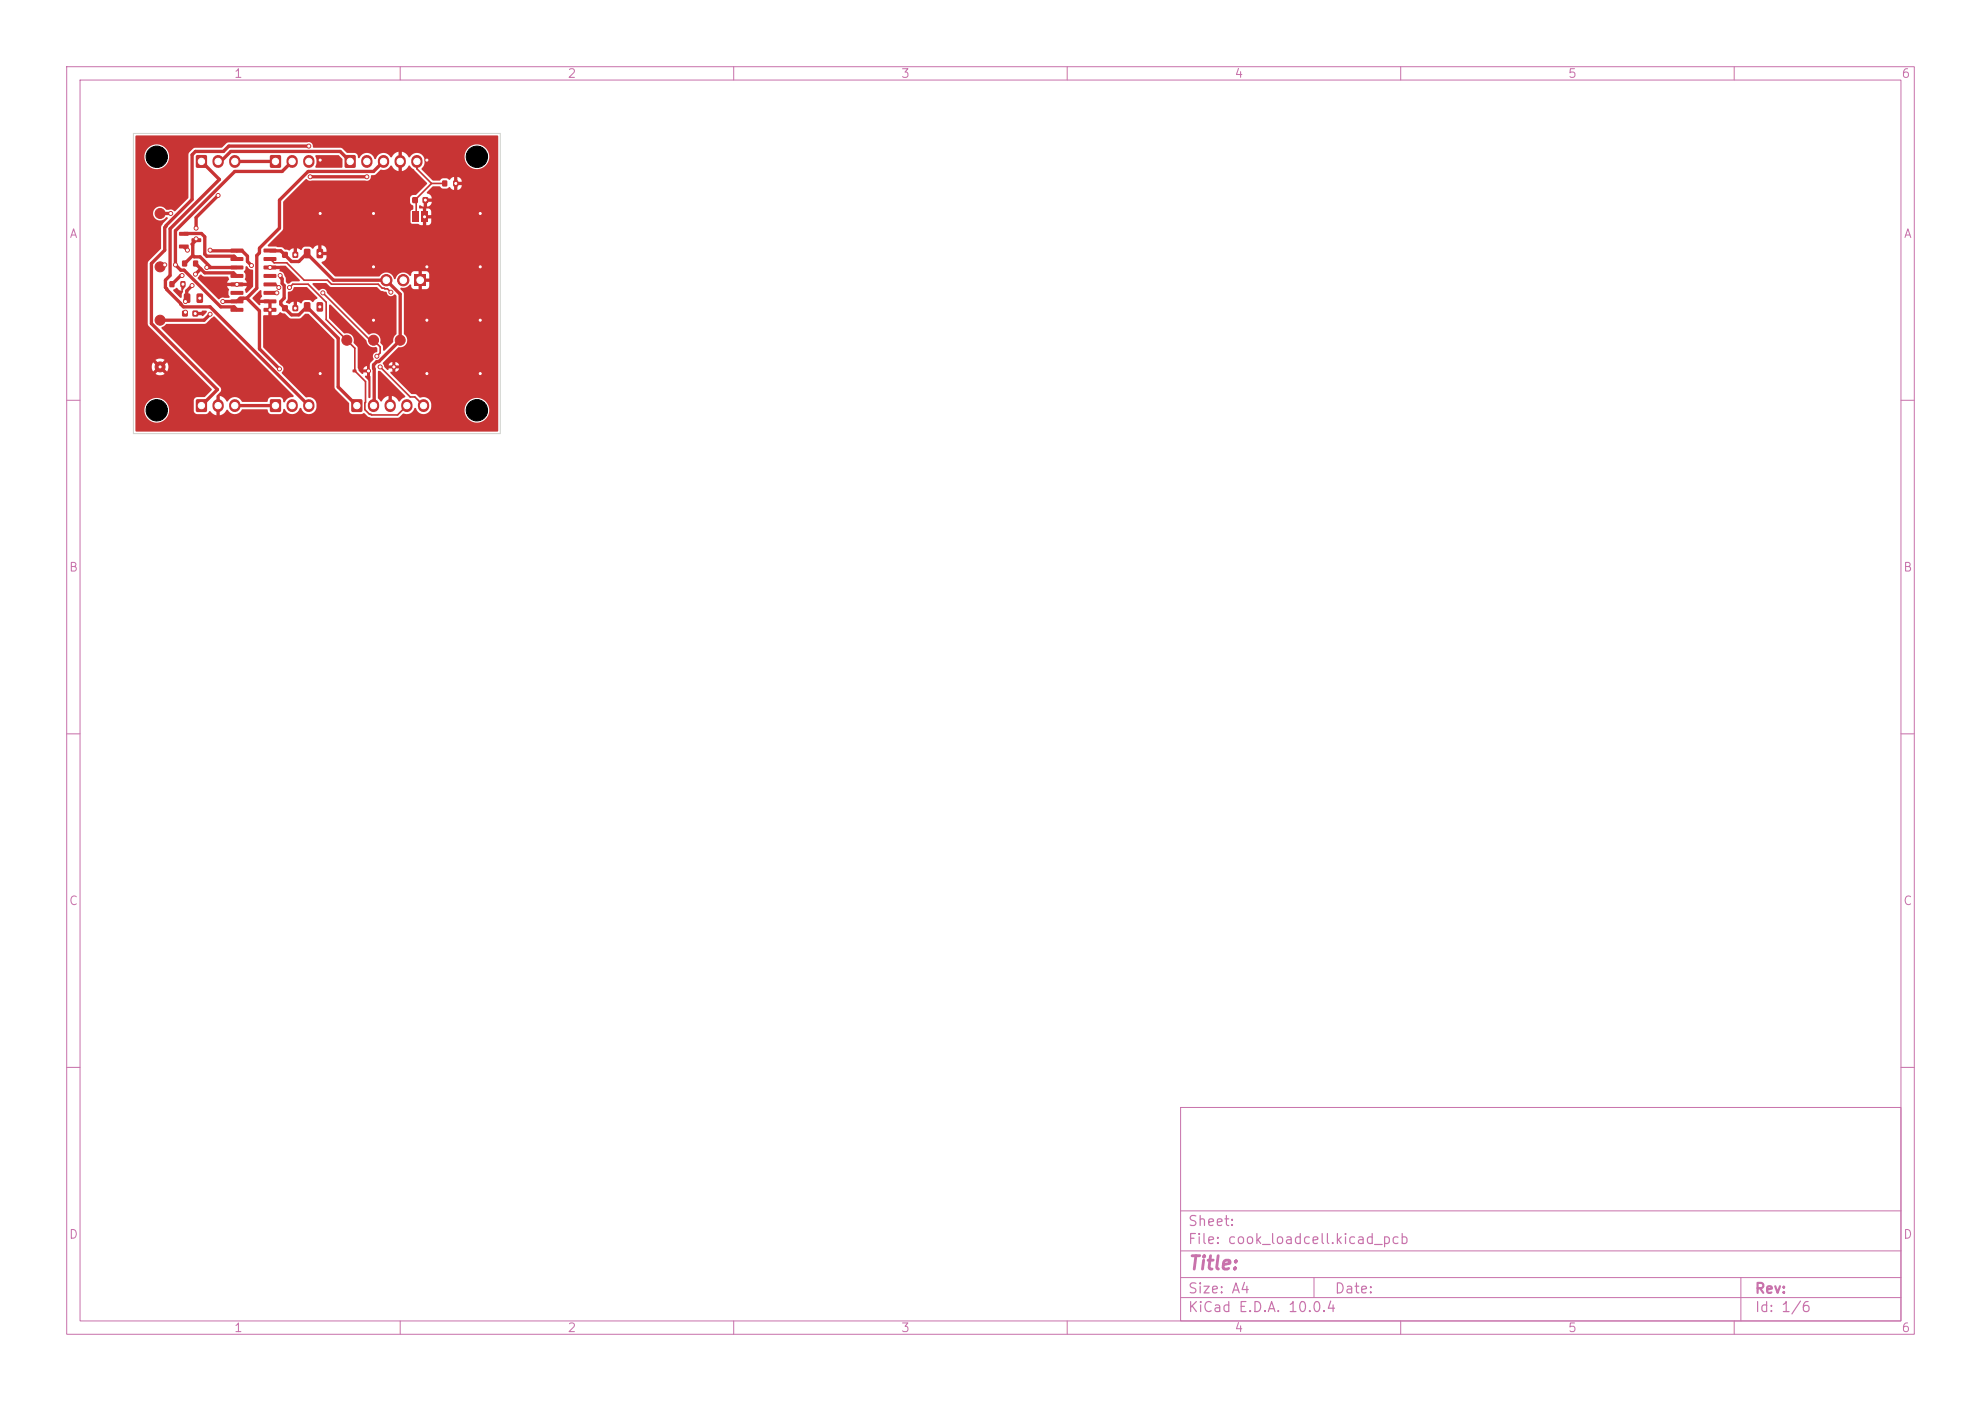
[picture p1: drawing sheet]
<svg xmlns="http://www.w3.org/2000/svg" width="297mm" height="210mm" viewBox="0 0 297 210" stroke-linecap="round" stroke-linejoin="round" font-family="sans-serif">
<defs><g id="words">
<text font-size="2" fill="#c872ab" x="178" y="190.8">Title:</text>
<g font-size="1.5" fill="#c872ab">
<text x="178" y="184.2">Sheet:</text>
<text x="178" y="186.9">File: cook_loadcell.kicad_pcb</text>
<text x="178" y="197.1">KiCad E.D.A. 10.0.4</text>
<text x="178" y="194.3">Size: A4</text>
<text x="200" y="194.3">Date:</text>
<text x="263" y="194.3">Rev:</text>
<text x="263" y="197.1">Id: 1/6</text>
</g>
<g font-size="1.3" fill="#c872ab">
<text x="35" y="12">1</text>
<text x="85" y="12">2</text>
<text x="135" y="12">3</text>
<text x="185" y="12">4</text>
<text x="235" y="12">5</text>
<text x="285" y="12">6</text>
<text x="10.3" y="36">A</text>
<text x="285.4" y="36">A</text>
<text x="10.3" y="86">B</text>
<text x="285.3" y="86">B</text>
<text x="10.3" y="136">C</text>
<text x="285.3" y="136">C</text>
<text x="10.3" y="186">D</text>
<text x="285.3" y="186">D</text>
<text x="35" y="200">1</text>
<text x="85" y="200">2</text>
<text x="135" y="200">3</text>
<text x="185" y="200">4</text>
<text x="235" y="200">5</text>
<text x="285" y="200">6</text>
</g>
</g></defs>
<g fill="none" stroke="#c872ab" stroke-width=".15">
<path d="M10 10h277v190h-277zM12 12h273v186h-273zM60 10v2M110 10v2M160 10v2M210 10v2M260 10v2M10 60h2M285 60h2M10 110h2M285 110h2M10 160h2"/>
<path d="M177 166h108v32h-108zM285 160h2M60 198v2M110 198v2M160 198v2M177 194.5h108M177 191.5h108M177 187.5h108M177 181.5h108M197 191.5v3M210 198v2M260 198v2"/>
<path d="M261 191.5v6.5"/>
</g>
<circle cx="24" cy="40" r=".75" fill="#c83434" stroke="#c83434" stroke-width=".15"/>
<g fill="#c83434">
<path d="M52.9 55.4h.5v.4h-.5z"/>
<path d="M55 55.4h.5v.4h-.5z"/>
<path d="M34.6 37.3h1.8l.1 .5-.2 .1-1.7-.1-.1-.1z"/>
<path d="M34.6 38.6l1.8-.1 .1 .5-.2 .1h-1.7l-.1-.1z"/>
<path d="M34.6 39.8h1.8l.1 .5-.2 .1h-1.7l-.1-.2z"/>
<path d="M34.6 41.1h1.8l.1 .5-.2 .1h-1.7l-.1-.2z"/>
<path d="M34.6 42.4l1.8-.1 .1 .5-.2 .1h-1.7l-.1-.1z"/>
<path d="M34.6 43.6h1.8l.1 .5-.2 .1h-1.7l-.1-.1z"/>
<path d="M34.6 44.9h1.8l.1 .5-.2 .1h-1.7l-.1-.2z"/>
<path d="M34.6 46.2h1.8l.1 .5h-.2h-1.7l-.1-.1z"/>
<path d="M39.5 46.2h1.9v.5h-.1h-1.7l-.1-.1z"/>
<path d="M39.5 44.9h1.9v.5l-.1 .1h-1.7l-.1-.2z"/>
<path d="M39.5 43.6h1.9v.5l-.1 .1h-1.7l-.1-.1z"/>
<path d="M39.5 42.4l1.9-.1v.5l-.1 .1h-1.7l-.1-.1z"/>
<path d="M39.5 41.1h1.9v.5l-.1 .1h-1.7l-.1-.2z"/>
<path d="M39.5 39.8h1.9v.5l-.1 .1h-1.7l-.1-.2z"/>
<path d="M39.5 38.6l1.9-.1v.5l-.1 .1h-1.7l-.1-.1z"/>
<path d="M39.5 37.3h1.9v.5l-.1 .1-1.7-.1-.1-.1z"/>
<path d="M26.9 34.8h1.3l.1 .5-.2 .1-1.2-.1-.1-.1z"/>
<path d="M26.9 36.7h1.3l.1 .5-.2 .1-1.2-.1-.1-.1z"/>
<path d="M28.7 35.7h1.4l.1 .5-.2 .1h-1.2l-.1-.1z"/>
<path d="M29.4 23.3h1.6v1.8h-1.6z"/>
</g>
<path d="M32.7 24.1v.2M35.2 24.1v.2" fill="none" stroke="#c83434" stroke-width="1.7"/>
<g fill="#c83434">
<path d="M42.3 45.8h.8v.8h-.8z"/>
<path d="M43.9 45.8h.8v.8h-.8z"/>
</g>
<circle cx="24" cy="48" r=".75" fill="#c83434" stroke="#c83434" stroke-width=".15"/>
<path d="M52.7 59.9h1.6v1.8h-1.6z" fill="#c83434"/>
<path d="M56 60.7v.2M58.5 60.7v.2M61 60.7v.2M63.5 60.7v.2" fill="none" stroke="#c83434" stroke-width="1.7"/>
<circle cx="24" cy="32" r=".75" fill="#c83434" stroke="#c83434" stroke-width=".15"/>
<g fill="#c83434">
<path d="M45.6 37.3h.7l.2 .1v1.1l-.1 .2h-.6l-.2-.1z"/>
<path d="M47.5 37.3h.7l.2 .1v1.1l-.1 .2h-.6l-.2-.1z"/>
<path d="M61.9 31.8h.9v1.5h-.9z"/>
<path d="M63.1 31.8h1.1v1.5h-1.1z"/>
<path d="M29.4 59.9h1.6v1.8h-1.6z"/>
</g>
<path d="M32.7 60.7v.2M35.2 60.7v.2" fill="none" stroke="#c83434" stroke-width="1.7"/>
<circle cx="60" cy="51" r=".75" fill="#c83434" stroke="#c83434" stroke-width=".15"/>
<path d="M51.7 23.3h1.6v1.8h-1.6z" fill="#c83434"/>
<path d="M55 24.1v.2M57.5 24.1v.2M60 24.1v.2M62.5 24.1v.2" fill="none" stroke="#c83434" stroke-width="1.7"/>
<g fill="#c83434">
<path d="M27.6 44h.7l.2 .1v1.1l-.1 .2h-.6l-.2-.1z"/>
<path d="M29.5 44h.7l.2 .1 .1 1.1-.2 .2h-.6l-.2-.1z"/>
<path d="M42.3 37.8h.8v.8h-.8z"/>
<path d="M43.9 37.8h.8v.8h-.8z"/>
<path d="M45.6 45.3h.7l.2 .1v1.1l-.1 .2h-.6l-.2-.1z"/>
<path d="M47.5 45.3h.7l.2 .1v1.1l-.1 .2h-.6l-.2-.1z"/>
<path d="M40.5 59.9h1.6v1.8h-1.6z"/>
</g>
<path d="M43.8 60.7v.2M46.3 60.7v.2" fill="none" stroke="#c83434" stroke-width="1.7"/>
<g fill="#c83434">
<path d="M25.4 42.2h.7v.8h-.7z"/>
<path d="M27.1 42.2h.7v.8h-.7z"/>
<path d="M27.3 46.6h.8v.8h-.8z"/>
<path d="M28.9 46.6h.8v.8h-.8z"/>
<path d="M66.3 27.1h.7v.8h-.7z"/>
<path d="M68 27.1h.7v.8h-.7z"/>
</g>
<circle cx="52" cy="51" r=".75" fill="#c83434" stroke="#c83434" stroke-width=".15"/>
<path d="M62.1 41.2h1.7v1.7h-1.7z" fill="#c83434"/>
<g fill="#c83434" stroke="#c83434" stroke-width=".15">
<circle cx="60.5" cy="42" r=".85"/>
<circle cx="57.9" cy="42" r=".85"/>
<circle cx="56" cy="51" r=".75"/>
<circle cx="24" cy="55" r=".75"/>
</g>
<g fill="#c83434">
<path d="M27.3 39.1h.7v.8h-.7z"/>
<path d="M29 39.1h.7v.8h-.7z"/>
<path d="M61.8 29.6h.8v.8h-.8z"/>
<path d="M63.4 29.6h.8v.8h-.8z"/>
<path d="M56.7 54.8h.5v.4h-.5z"/>
<path d="M58.8 54.8h.5v.4h-.5z"/>
<path d="M40.5 23.3h1.6v1.8h-1.6z"/>
</g>
<path d="M43.8 24.1v.2M46.3 24.1v.2" fill="none" stroke="#c83434" stroke-width="1.7"/>
<g fill="#c83434" stroke="#c83434" stroke-width=".15">
<circle cx="55" cy="26.5" r=".3"/>
<circle cx="26.3" cy="39.7" r=".3"/>
<circle cx="46.5" cy="26.5" r=".3"/>
<circle cx="24.7" cy="39.7" r=".3"/>
<circle cx="41.8" cy="43.1" r=".3"/>
<circle cx="43.4" cy="43.1" r=".3"/>
<circle cx="68.3" cy="27.5" r=".3"/>
<circle cx="72" cy="40" r=".3"/>
<circle cx="56" cy="48" r=".3"/>
<circle cx="40.5" cy="40.1" r=".3"/>
<circle cx="72" cy="56" r=".3"/>
<circle cx="29.3" cy="47" r=".3"/>
<circle cx="29.9" cy="44.7" r=".3"/>
<circle cx="40.5" cy="46.5" r=".3"/>
<circle cx="72" cy="48" r=".3"/>
<circle cx="35.5" cy="42.6" r=".3"/>
<circle cx="64" cy="24" r=".3"/>
<circle cx="44.3" cy="46.2" r=".3"/>
<circle cx="63.8" cy="30" r=".3"/>
<circle cx="56" cy="32" r=".3"/>
<circle cx="64" cy="56" r=".3"/>
<circle cx="44.3" cy="38.2" r=".3"/>
<circle cx="59" cy="55" r=".3"/>
<circle cx="48" cy="24" r=".3"/>
<circle cx="64" cy="48" r=".3"/>
<circle cx="48" cy="56" r=".3"/>
<circle cx="47.9" cy="38" r=".3"/>
<circle cx="72" cy="32" r=".3"/>
<circle cx="47.9" cy="46" r=".3"/>
<circle cx="48" cy="32" r=".3"/>
<circle cx="24" cy="55" r=".3"/>
<circle cx="64" cy="40" r=".3"/>
<circle cx="55.3" cy="55.6" r=".3"/>
<circle cx="27.4" cy="42.6" r=".3"/>
<circle cx="63.6" cy="32.5" r=".3"/>
<circle cx="56" cy="40" r=".3"/>
<circle cx="37.7" cy="39.8" r=".3"/>
<circle cx="42" cy="41.3" r=".3"/>
<circle cx="28.1" cy="37.5" r=".3"/>
<circle cx="31.5" cy="37.5" r=".3"/>
<circle cx="27.8" cy="45.2" r=".3"/>
<circle cx="29.4" cy="34.2" r=".3"/>
<circle cx="32.7" cy="29.3" r=".3"/>
<circle cx="28.8" cy="42.8" r=".3"/>
<circle cx="29.4" cy="35.8" r=".3"/>
<circle cx="25.6" cy="32" r=".3"/>
<circle cx="27.8" cy="46.8" r=".3"/>
<circle cx="31" cy="40.1" r=".3"/>
<circle cx="27.3" cy="41.3" r=".3"/>
<circle cx="29.3" cy="41.1" r=".3"/>
<circle cx="41.9" cy="55.3" r=".3"/>
<circle cx="33.4" cy="45.2" r=".3"/>
<circle cx="31.5" cy="47.1" r=".3"/>
<circle cx="57" cy="55" r=".3"/>
<circle cx="56.5" cy="53.4" r=".3"/>
<circle cx="48.4" cy="43.9" r=".3"/>
<circle cx="41.5" cy="43.9" r=".3"/>
<circle cx="58.6" cy="43.8" r=".3"/>
<circle cx="46.3" cy="21.9" r=".3"/>
</g>
<g fill="none" stroke="#c83434" stroke-width=".5">
<path d="M24 32h1.6M24.7 39.7l-.3 .3h-.4M27.6 37l.5 .5M27.6 35h2.6l.5 .5v2.6l.3 .3h4.1l.4 .4M28.9 38.3l.2 .2h.9l1.6 1.6M28.9 38.3l-1.2 1.2M29.3 39.5l1.4 1.4h4.3l.5 .5M29.4 35.8v.2l-.6 .6 .1 .1v1.6M30.2 24.2l2.7 2.7-7.4 7.4v7l-.7 .7v1.1l2.7 2.9h4l14.8 14.8M31.6 37.6h4.7l.8 .8v.8l.6 .6M32.7 29.3l-3.3 3.3v1.6M33.1 24.2l1.5-1.5h16.4l1.5 1.5"/>
<path d="M35.2 24.2h6.1M40.5 37.6h1.6l1.6 1.6h1.1l1.2-1.2 4 4h7.9l2.1 2.1v6.9l-3.2 3.2h-.3l-.5 .5v.5l.1 .1v5.4M43.8 24.2l-1.5 1.5h-7.1l-8.9 8.9v5.1l.8 .8h.5l5.5 5.5h2l.4 .4M46.3 21.9h-12l-.8 .8h-4.2l-.5 .5v6.7l-4.1 4.2v3.4l-2 2v9l9.9 9.9-2.4 2.4M46.5 26.5h8.5M57.5 24.2l-1.5 1.5h-9.8l-4.3 4.3v4.2l-3 3v.7l-.4 .4v4.9l-1.5 1.5M27.3 41.3h-.2l-1.3 1.3M28.8 42.8l-.8 .8v1.1l-.3 .3M30.1 40.3l-.8 .8M31 40.1h4.5M31.5 47.1l-.9 .9h-6.6M37 44.7l1.9 1.9v5.7l3 3"/>
<path d="M37 44.7h-.5l-.1 .1-.4-.1-.5 .5h-2.1M42.1 41.4v.2l.2 .2v.7l.3 .3v1.9l-.5 .5v.4l1.6 1.6h1.1l1.2-1.2 4.7 4.7v7.3l2.8 2.8M35.2 60.8h6.1"/>
</g>
<path d="M40.5 38.8l.6 .6h1.9l2.6 2.6h3.5l.6 .6h7l.6 .6 .8 .1 .5 .5M62.5 24.2v1.1l2.2 2.2M64.7 27.5h2M64.7 27.5l-2.5 2.5 .2 .2v2.3M40.5 42.6h.8l.5 .5M40.5 43.9h1M43.4 43.1l.5-.5h2.3l2.7 2.7v2.6l4.3 4.3v3.4l1.6 1.6-.1 4.2 .7 .7 .3 .1h3.9l1.4-1.4M48.4 43.9l7.1 7.1h.5l1 1v.9l-.5 .5M57 55l4.5 4.5h.7l1.3 1.3" fill="none" stroke="#c83434" stroke-width=".25"/>
<g fill="#c83434">
<path d="M24.2 49l.8-.4h5.7l.2-.2 .8-.7 .4-.3 11.9 11.9v.2a1.53 1.53 0 0 0-1.4 .8l-.1-.1a.56 .56 0 0 0-.6-.7h-1.2a.72 .72 0 0 0-.6 .7h-3.7a1.28 1.28 0 0 0-2.1-.3l-.2 .3h-.1a1.55 1.55 0 0 0-1.1-.9v1.1h-.4v-1.1l.4-.4a.56 .56 0 0 0 0-.9l-8.7-8.7z"/>
<path d="M56.7 55.6h.3l3.7 3.7v.2l-.4 .3-.4 .4h-.1a1.55 1.55 0 0 0-1.1-.9v1.1h-.4v-1.1a1.72 1.72 0 0 0-1.2 .9l-.4-.6z"/>
<path d="M49.3 45.7h.3l5.3 5.3a1.23 1.23 0 0 0 1.5 1l.2 .2v.5l-.2 .1a.63 .63 0 0 0-.4 1l-.6 .8 .1 4.9-.1 .2-.2-.2v-2.4l-.4-.5a.18 .18 0 0 1 0-.3 .18 .18 0 0 1 .2 0v-.5h-.5l-.1 .2-.1 .1-.5-.6-.1-.1h1.3v-.5l-.3 .1-.2 .4h-.8l-.1-.3v-3l-.6-.7a1.21 1.21 0 0 0-1.4-1.4l-2.3-2.3z"/>
<path d="M46.9 42.5l2-.1 .7 .6h6.9l.6 .6 .8 .1a.69 .69 0 0 0 .5 .6 .69 .69 0 0 0 .7-.2l.3 .3v5.6a1.47 1.47 0 0 0-.5 1.3l-1.3 1.3-.2-.1v-.7a.71 .71 0 0 1-.3-.9 1.14 1.14 0 0 0-1.8-.8l-6.3-6.2a.66 .66 0 0 0-.4-.6 .66 .66 0 0 0-.7 .3l-1-.9z"/>
<path d="M29.3 46.8l.9-.1 .2-.1h.5l.1 .1-.6 .7-.2-.1-.9-.1z"/>
<path d="M43.2 43.8a.87 .87 0 0 0 .9-.8h1.9l1.6 1.6-.6 .6a.27 .27 0 0 1-.4-.2h-.9l-.6 .5-.6-.3v.9l-.1 .1-.4-.1v-.9l-.4 .2a.43 .43 0 0 1-.7-.1l.3-.5z"/>
<path d="M30 41.2l.1-.1 .5 .4h3.6l.2 .4-.3 .5h2.9v-.2a.42 .42 0 0 1-.2-.6l-.1-.6a.27 .27 0 0 1-.1-.3 .27 .27 0 0 1 .2-.2v-.5l.2-.1a1 1 0 0 0 .9 .6v2.4l-.8 1a.28 .28 0 0 1-.4-.4l.3-.6h-2.9v.1a.42 .42 0 0 1 .1 .7l.1 .4 .1 .5h-.8a.88 .88 0 0 0-.8 .3l-3.1-3.1-.1-.2z"/>
<path d="M26 43.4l.2-.1a.24 .24 0 0 1 .2-.2 .24 .24 0 0 1 .3 .2l.5 .3v-.9h.5v.4l-.3 .4v.2l-.1 .4-.1 .5h-.2l-1-1z"/>
<path d="M40.5 39.9l2.3-.1 2.2 2.3-.2 .1h-1l-.4 .3h-.3l-.2-.3-.1-.6a1.48 1.48 0 0 0-.8-.9l-.1-.1v-.3h-1.4z"/>
<path d="M47.3 23.3h3.5l.5 .6 .1 1.1-.2 .1h-3.8l-.1-.1a1.62 1.62 0 0 0 0-1.5z"/>
<path d="M20.4 20.3h54.2l.1 .1-.1 44.3h-54.2l-.1-3.3h1.3v.2a1.85 1.85 0 0 0 2.9 1.5 1.85 1.85 0 0 0 0-3.2 1.85 1.85 0 0 0-2.9 1.5h-1.3v-5.4l3 .1a1.24 1.24 0 0 0 1.4-.1l-.7-.6-.7 .6h-3v-1.1h2.4l.3 .8 .6-.7h.8l.7 .7a1.24 1.24 0 0 0-.1-1.4l-.6 .7h-.8l-.6-.7-.3 .6h-2.4v-.9h3l.7 .6 .7-.6a1.24 1.24 0 0 0-1.4 0h-3v-14.6h1.8v9.2l.2 .2 9.5 9.6-1.1 1.1h-1.1l-.4 .2-.2 .3v1.6a.54 .54 0 0 0 .6 .5h1.3l.5-.5 .6 .5 .5 .2v-1.1h.4v1.1a1.72 1.72 0 0 0 1.2-.9 1.3 1.3 0 0 0 2 .3l.3-.3h3.6l.1 .1a.54 .54 0 0 0 .6 .6h1.3a.87 .87 0 0 0 .5-.8h.2a1.19 1.19 0 0 0 1.2 .8 1.19 1.19 0 0 0 1.1-.9 .36 .36 0 0 1 .3 .4 1.21 1.21 0 0 0 1.7 .3 1.21 1.21 0 0 0 .4-1.7 1.4 1.4 0 0 0-1.6-.7l-3.6-3.6a.78 .78 0 0 0 .1-1.1l-2.8-2.8v-4.6l.1-.2h.6v-1.8h-1.2v.2l-.1 .2-1.1-1.1 1.2-1.2 .2 .1 .1 .8-.3 .5h1.3l.2 .3h.2v2h.9l.4-.4 .7 .2 .8 .7 1.4 .1 .2-.2 .7-.6h.5l3.8 3.9v7.2l.2 .2 2 2.1 .1 1.3 .1 .2 .4 .2h1.2l.5-.2 .5 .5 .5 .2h4.1l.8-.6a1.31 1.31 0 0 0 1.7-.9l.2 .1a1.16 1.16 0 0 0 1 .9 1.16 1.16 0 0 0 1.2-.7h5v.2a1.85 1.85 0 0 0 2.9 1.5 1.85 1.85 0 0 0 0-3.2 1.85 1.85 0 0 0-2.9 1.5h-5a1.24 1.24 0 0 0-.2-1.4 1.24 1.24 0 0 0-1.3-.4h-.2l-.5-.5-.8-.1-3.1-3.1 .1-.2h.9l.3-.5h-.5v.5h-.5v-.5h-.5l-.1 .2-.1 .1-.5-.5v-.2h2.2l-.2-.4-.3-.1v.5h-.5v-.5l-.3 .1-.2 .4h-.7l-.2-.3 2.4-2.5a1.1 1.1 0 0 0 1.2-.6 1.1 1.1 0 0 0-.4-1.4v-6l-.6-.7a.36 .36 0 0 1 .6-.1l.5-.2 .3-.4 .2 .1a.54 .54 0 0 0 .5 .6h.6v-.9h.6v.9h.7l.2-.1 .1-.2v-.7h-.9v-.6h.9v-.6l-.2-.4-.8-.1v1h-.6v-1l-.7 .1a.83 .83 0 0 0-.4 .7h-.2a1.22 1.22 0 0 0-1.2-.5 1.22 1.22 0 0 0-1 1l-.1-.1a1.23 1.23 0 0 0-1-.9 1.23 1.23 0 0 0-1.3 .5h-6.5l-2.1-1.9 .1-.3a.79 .79 0 0 0 .7-.9l-1-.1v-.2l-.3-.1v-.1h1.3a.78 .78 0 0 0-.8-1v1h-.5v-1l-.5 .1-.3 .4-.6-.3h-.8l-.4 .5-.6-.3v.9l-.1 .1-.4-.1v-.9l-.4 .2a.37 .37 0 0 1-.6 0h-.3l-.5-.4h-1.9l-.2-.2 2.3-2.4 .1-4.2 3.3-3.3 .2-.1 .4 .3h8.4a.72 .72 0 0 0 .9-.8l.6-.2 .7-.6a1.5 1.5 0 0 0 1.6-.7l.2 .1a1.33 1.33 0 0 0 .9 .8v-1.1h.6v1a2.01 2.01 0 0 0 1.1-.8l2.6 2.7-1.6 1.7-.7 .1-.2 .3v.8l.5 .5v.5l-.4 .3v1.6l.2 .2 .9 .1 .2 .1a2.82 2.82 0 0 0 1.6-.1l.1-.2 .1-.6h-.8v1h-.5v-1.5h1.3l-.1-.8-.3-.2-.4-.1v1.1h-.5v-1h-.5l-.1-.2v-.3h.2l.4 .2h.6a.68 .68 0 0 0 .7-.8h-.7v.8h-.5v-.9l.3-.1v-.2l.9-.1a.9 .9 0 0 0-.7-.8v-.1l.9-.9h1l.5 .4h.6l.4-.3 .4 .4 .8 .1a.69 .69 0 0 0 .6-.7h-.6v.7h-.5v-1.3h1.1a.69 .69 0 0 0-.6-.7v.7h-.5v-.7l-.4 .2-.3 .3-.4-.3h-.6l-.5 .4h-1l-1.7-1.7v-.2a1.43 1.43 0 0 0 .2-1.8h6.2v.2a1.85 1.85 0 0 0 2.9 1.5 1.85 1.85 0 0 0 0-3.2 1.85 1.85 0 0 0-2.9 1.5l-6.2-.1a1.24 1.24 0 0 0-2 .3l-.2-.1a1.33 1.33 0 0 0-.9-.8v1.1h-.6v-1a2.01 2.01 0 0 0-1.1 .8l-.1-.1a1.17 1.17 0 0 0-1.2-.6 1.17 1.17 0 0 0-1 .9l-.1 .1a1.22 1.22 0 0 0-1.1-1 1.22 1.22 0 0 0-1.2 .8l-.2-.1v-.2a.54 .54 0 0 0-.6-.5h-1.1l-.7-.6-.2-.2h-4.2a.65 .65 0 0 0-.8-.8h-11.9l-.2 .2-.8 .6-4.1 .1-.7 .7-.2 .2v6.6l-2.1 2a.69 .69 0 0 0-.7-.3h-.5a1.06 1.06 0 0 0-1.6-.2 1.06 1.06 0 0 0 0 1.6 1.06 1.06 0 0 0 1.6-.2h.2v.2l-.6 .7-.4 .5v3.3l-1.8 1.9-.2 .2h-1.8v-16h1.3a1.85 1.85 0 0 0 2.6 1.8 1.85 1.85 0 0 0 .5-3.1 1.85 1.85 0 0 0-3 1l-.1 .3h-1.3z"/>
</g>
<path d="M20 20h55v45h-55z" fill="none" stroke="#d0d2cd" stroke-width=".15"/>
<g fill="#fff" stroke="#fff" stroke-width=".15">
<circle cx="55" cy="26.5" r=".15"/>
<circle cx="26.3" cy="39.7" r=".15"/>
<circle cx="46.5" cy="26.5" r=".15"/>
<circle cx="24.7" cy="39.7" r=".15"/>
<circle cx="41.8" cy="43.1" r=".15"/>
<circle cx="43.4" cy="43.1" r=".15"/>
<circle cx="68.3" cy="27.5" r=".15"/>
<circle cx="72" cy="40" r=".15"/>
<circle cx="56" cy="48" r=".15"/>
<circle cx="40.5" cy="40.1" r=".15"/>
<circle cx="72" cy="56" r=".15"/>
<circle cx="29.3" cy="47" r=".15"/>
<circle cx="29.9" cy="44.7" r=".15"/>
<circle cx="40.5" cy="46.4" r=".15"/>
<circle cx="72" cy="48" r=".15"/>
<circle cx="35.5" cy="42.6" r=".15"/>
<circle cx="64" cy="24" r=".15"/>
<circle cx="44.3" cy="46.2" r=".15"/>
<circle cx="63.8" cy="30" r=".15"/>
<circle cx="56" cy="32" r=".15"/>
<circle cx="64" cy="56" r=".15"/>
<circle cx="44.3" cy="38.2" r=".15"/>
<circle cx="59.1" cy="55" r=".15"/>
<circle cx="48" cy="24" r=".15"/>
<circle cx="64" cy="48" r=".15"/>
<circle cx="48" cy="56" r=".15"/>
<circle cx="47.9" cy="38" r=".15"/>
<circle cx="72" cy="32" r=".15"/>
<circle cx="47.9" cy="46" r=".15"/>
<circle cx="48" cy="32" r=".15"/>
<circle cx="24" cy="55" r=".15"/>
<circle cx="64" cy="40" r=".15"/>
<circle cx="55.2" cy="55.6" r=".15"/>
<circle cx="27.4" cy="42.6" r=".15"/>
<circle cx="63.6" cy="32.5" r=".15"/>
<circle cx="56" cy="40" r=".15"/>
<circle cx="37.7" cy="39.8" r=".15"/>
<circle cx="42" cy="41.3" r=".15"/>
<circle cx="28.1" cy="37.5" r=".15"/>
<circle cx="31.5" cy="37.5" r=".15"/>
<circle cx="27.8" cy="45.2" r=".15"/>
<circle cx="29.4" cy="34.2" r=".15"/>
<circle cx="32.7" cy="29.3" r=".15"/>
<circle cx="28.8" cy="42.8" r=".15"/>
<circle cx="29.4" cy="35.8" r=".15"/>
<circle cx="25.6" cy="32" r=".15"/>
<circle cx="27.8" cy="46.8" r=".15"/>
<circle cx="31" cy="40.1" r=".15"/>
<circle cx="27.3" cy="41.3" r=".15"/>
<circle cx="29.3" cy="41.1" r=".15"/>
<circle cx="41.9" cy="55.3" r=".15"/>
<circle cx="33.4" cy="45.2" r=".15"/>
<circle cx="31.5" cy="47.1" r=".15"/>
<circle cx="57" cy="55" r=".15"/>
<circle cx="56.5" cy="53.4" r=".15"/>
<circle cx="48.4" cy="43.9" r=".15"/>
<circle cx="41.5" cy="43.9" r=".15"/>
<circle cx="58.6" cy="43.8" r=".15"/>
<circle cx="46.3" cy="21.9" r=".15"/>
<circle cx="30.2" cy="24.2" r=".47"/>
<circle cx="32.7" cy="24.2" r=".47"/>
<circle cx="35.2" cy="24.2" r=".47"/>
<circle cx="53.5" cy="60.8" r=".47"/>
<circle cx="56" cy="60.8" r=".47"/>
<circle cx="58.5" cy="60.8" r=".47"/>
<circle cx="61" cy="60.8" r=".47"/>
<circle cx="63.5" cy="60.8" r=".47"/>
<circle cx="30.2" cy="60.8" r=".47"/>
<circle cx="32.7" cy="60.8" r=".47"/>
<circle cx="35.2" cy="60.8" r=".47"/>
<circle cx="52.5" cy="24.2" r=".47"/>
<circle cx="55" cy="24.2" r=".47"/>
<circle cx="57.5" cy="24.2" r=".47"/>
<circle cx="60" cy="24.2" r=".47"/>
<circle cx="62.5" cy="24.2" r=".47"/>
<circle cx="41.3" cy="60.8" r=".47"/>
<circle cx="43.8" cy="60.8" r=".47"/>
<circle cx="46.3" cy="60.8" r=".47"/>
<circle cx="63" cy="42" r=".5"/>
<circle cx="60.5" cy="42" r=".5"/>
<circle cx="57.9" cy="42" r=".5"/>
<circle cx="41.3" cy="24.2" r=".47"/>
<circle cx="43.8" cy="24.2" r=".47"/>
<circle cx="46.3" cy="24.2" r=".47"/>
</g>
<g fill="#000" stroke="#000" stroke-width=".15">
<circle cx="23.5" cy="23.5" r="1.6"/>
<circle cx="71.5" cy="23.5" r="1.6"/>
<circle cx="23.5" cy="61.5" r="1.6"/>
<circle cx="71.5" cy="61.5" r="1.6"/>
</g>
<use href="#words"/>
</svg>
